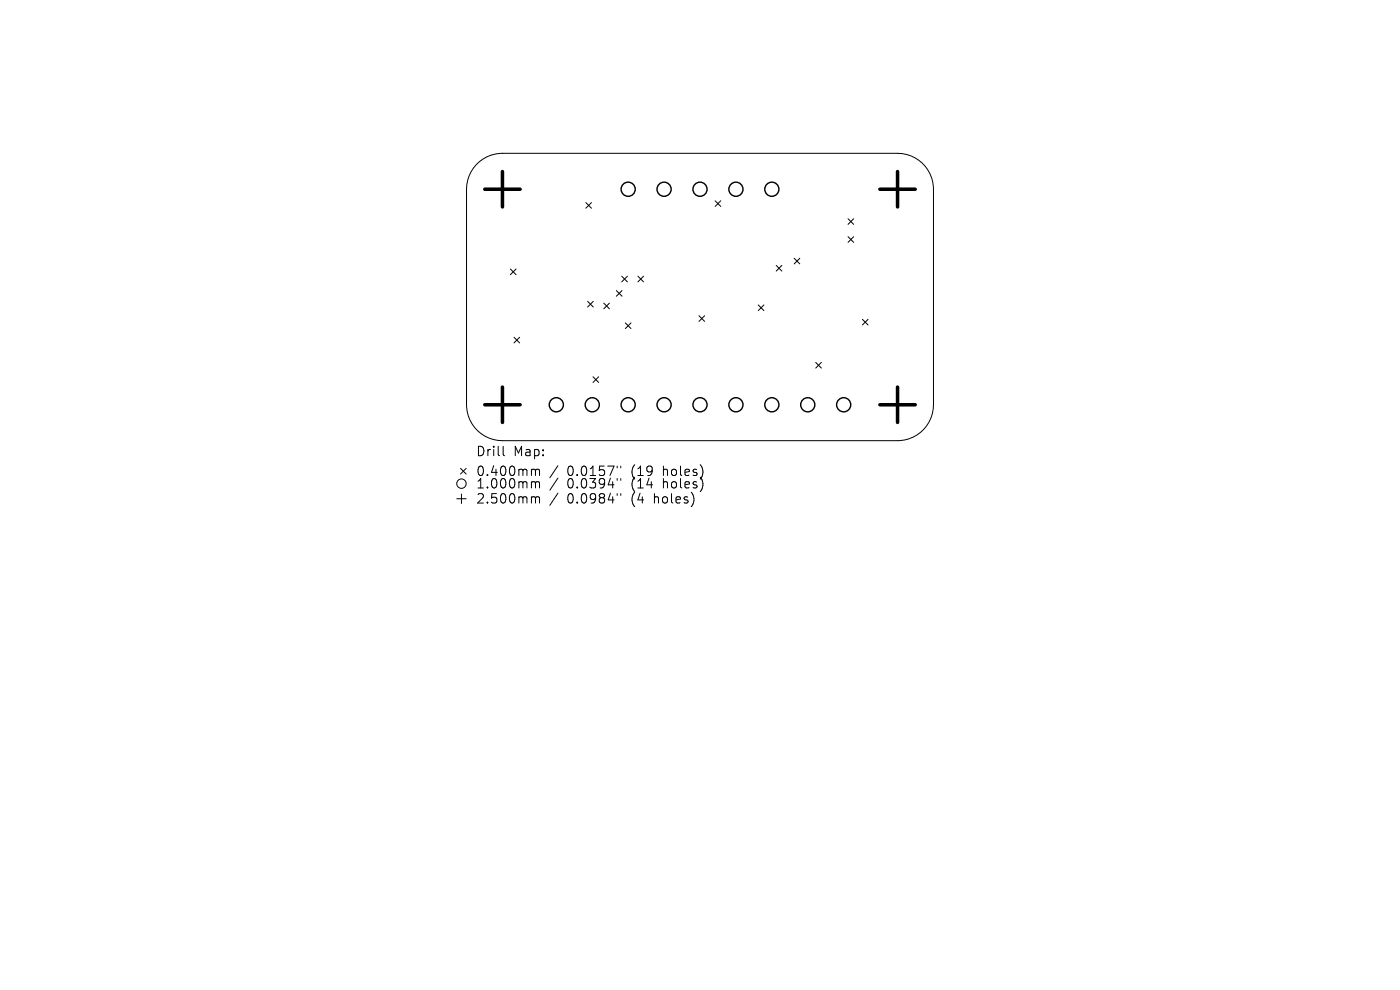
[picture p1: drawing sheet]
<svg xmlns="http://www.w3.org/2000/svg" width="297mm" height="210mm" viewBox="0 0 297 210" stroke-linecap="round" stroke-linejoin="round" font-family="sans-serif">
<defs><g id="words">
<g font-size="2.8">
<text x="100.9" y="97.1">Drill</text>
<text x="100.9" y="101.3">0.400mm</text>
<text x="108.9" y="97.1">Map:</text>
<text x="120.3" y="101.3">0.0157&quot;</text>
<text x="134.1" y="101.3">(19</text>
<text x="140.9" y="101.3">holes)</text>
<text x="100.9" y="103.9">1.000mm</text>
<text x="100.9" y="107.1">2.500mm</text>
<text x="120.3" y="103.9">0.0394&quot;</text>
<text x="120.3" y="107.1">0.0984&quot;</text>
<text x="134.1" y="103.9">(14</text>
<text x="134.1" y="107.1">(4</text>
<text x="139" y="107.1">holes)</text>
<text x="140.9" y="103.9">holes)</text>
</g>
</g></defs>
<g fill="none" stroke="#000" stroke-width=".21">
<path d="M101 34.9a7.6 7.6 0 0 1 5.6-2.4h83.8a7.6 7.6 0 0 1 7.6 7.6v45.8a7.6 7.6 0 0 1-7.6 7.6h-83.8a7.6 7.6 0 0 1-7.6-7.6v-45.8a7.6 7.6 0 0 1 2-5.2zM108.3 57.1l1.2 1.2M109.5 57.1l-1.2 1.2M124.3 43l1.2 1.2M125.5 43l-1.2 1.2M131.9 58.6l1.2 1.2M133.1 58.6l-1.2 1.2M135.3 58.6l1.2 1.2M136.5 58.6l-1.2 1.2M151.7 42.6l1.2 1.2M152.9 42.6l-1.2 1.2M164.7 56.3l1.2 1.2"/>
<path d="M165.9 56.3l-1.2 1.2M168.5 54.8l1.2 1.2M169.7 54.8l-1.2 1.2M179.9 46.4l1.2 1.2M179.9 50.2l1.2 1.2M181.1 46.4l-1.2 1.2M181.1 50.2l-1.2 1.2M109 71.5l1.2 1.2M110.2 71.5l-1.2 1.2M124.7 63.9l1.2 1.2M125.8 79.9l1.2 1.2M125.9 63.9l-1.2 1.2"/>
<path d="M127 79.9l-1.2 1.2M128.1 64.3l1.2 1.2M129.3 64.3l-1.2 1.2M130.8 61.6l1.2 1.2M132 61.6l-1.2 1.2M132.7 68.5l1.2 1.2M133.9 68.5l-1.2 1.2M148.3 67l1.2 1.2M149.5 67l-1.2 1.2M160.9 64.7l1.2 1.2M162.1 64.7l-1.2 1.2M173 76.9l1.2 1.2"/>
<path d="M174.2 76.9l-1.2 1.2M183 67.7l1.2 1.2M184.2 67.7l-1.2 1.2M97.7 99.4l1.2 1.2M98.9 99.4l-1.2 1.2M106.7 94.7v1.7l.3 .3M113 99.5l.5 .1 .1 .2M113.6 99.8l.3-.3 .5 .1 .1 1.3M113.6 99.8v1.1M118.4 98.8l-1.8 2.5M130.9 98.9v.4M131.7 98.9v.4"/>
<path d="M96.9 105.8h2M97.9 104.8v2M113 102.2l.5 .1 .1 .2M113 105.4l.5 .1 .1 .2M113.6 102.5v1M113.6 105.7v1M113.6 102.5l.3-.3 .5 .1 .1 1.2M113.6 105.7l.3-.3 .5 .1 .1 1.2M118.4 101.4l-1.8 2.6M118.4 104.6l-1.8 2.6M130.9 101.5v.4M130.9 104.7v.4"/>
<path d="M131.7 101.5v.4M131.7 104.7v.4"/>
<circle cx="97.9" cy="102.6" r="1"/>
</g>
<g fill="none" stroke="#000" stroke-width=".3">
<circle cx="133.3" cy="40.1" r="1.5"/>
<circle cx="140.9" cy="40.1" r="1.5"/>
<circle cx="148.5" cy="40.1" r="1.5"/>
<circle cx="156.1" cy="40.1" r="1.5"/>
<circle cx="163.7" cy="40.1" r="1.5"/>
<circle cx="118" cy="85.9" r="1.5"/>
<circle cx="125.6" cy="85.9" r="1.5"/>
<circle cx="133.3" cy="85.9" r="1.5"/>
<circle cx="140.9" cy="85.9" r="1.5"/>
<circle cx="148.5" cy="85.9" r="1.5"/>
<circle cx="156.1" cy="85.9" r="1.5"/>
<circle cx="163.7" cy="85.9" r="1.5"/>
<circle cx="171.4" cy="85.9" r="1.5"/>
<circle cx="179" cy="85.9" r="1.5"/>
</g>
<path d="M106.6 36.4v7.5M190.4 36.4v7.5M102.8 40.1h7.5M186.7 40.1h7.5M102.8 85.9h7.5M106.6 82.1v7.5M186.7 85.9h7.5M190.4 82.1v7.5" fill="none" stroke="#000" stroke-width=".75"/>
<use href="#words"/>
</svg>
